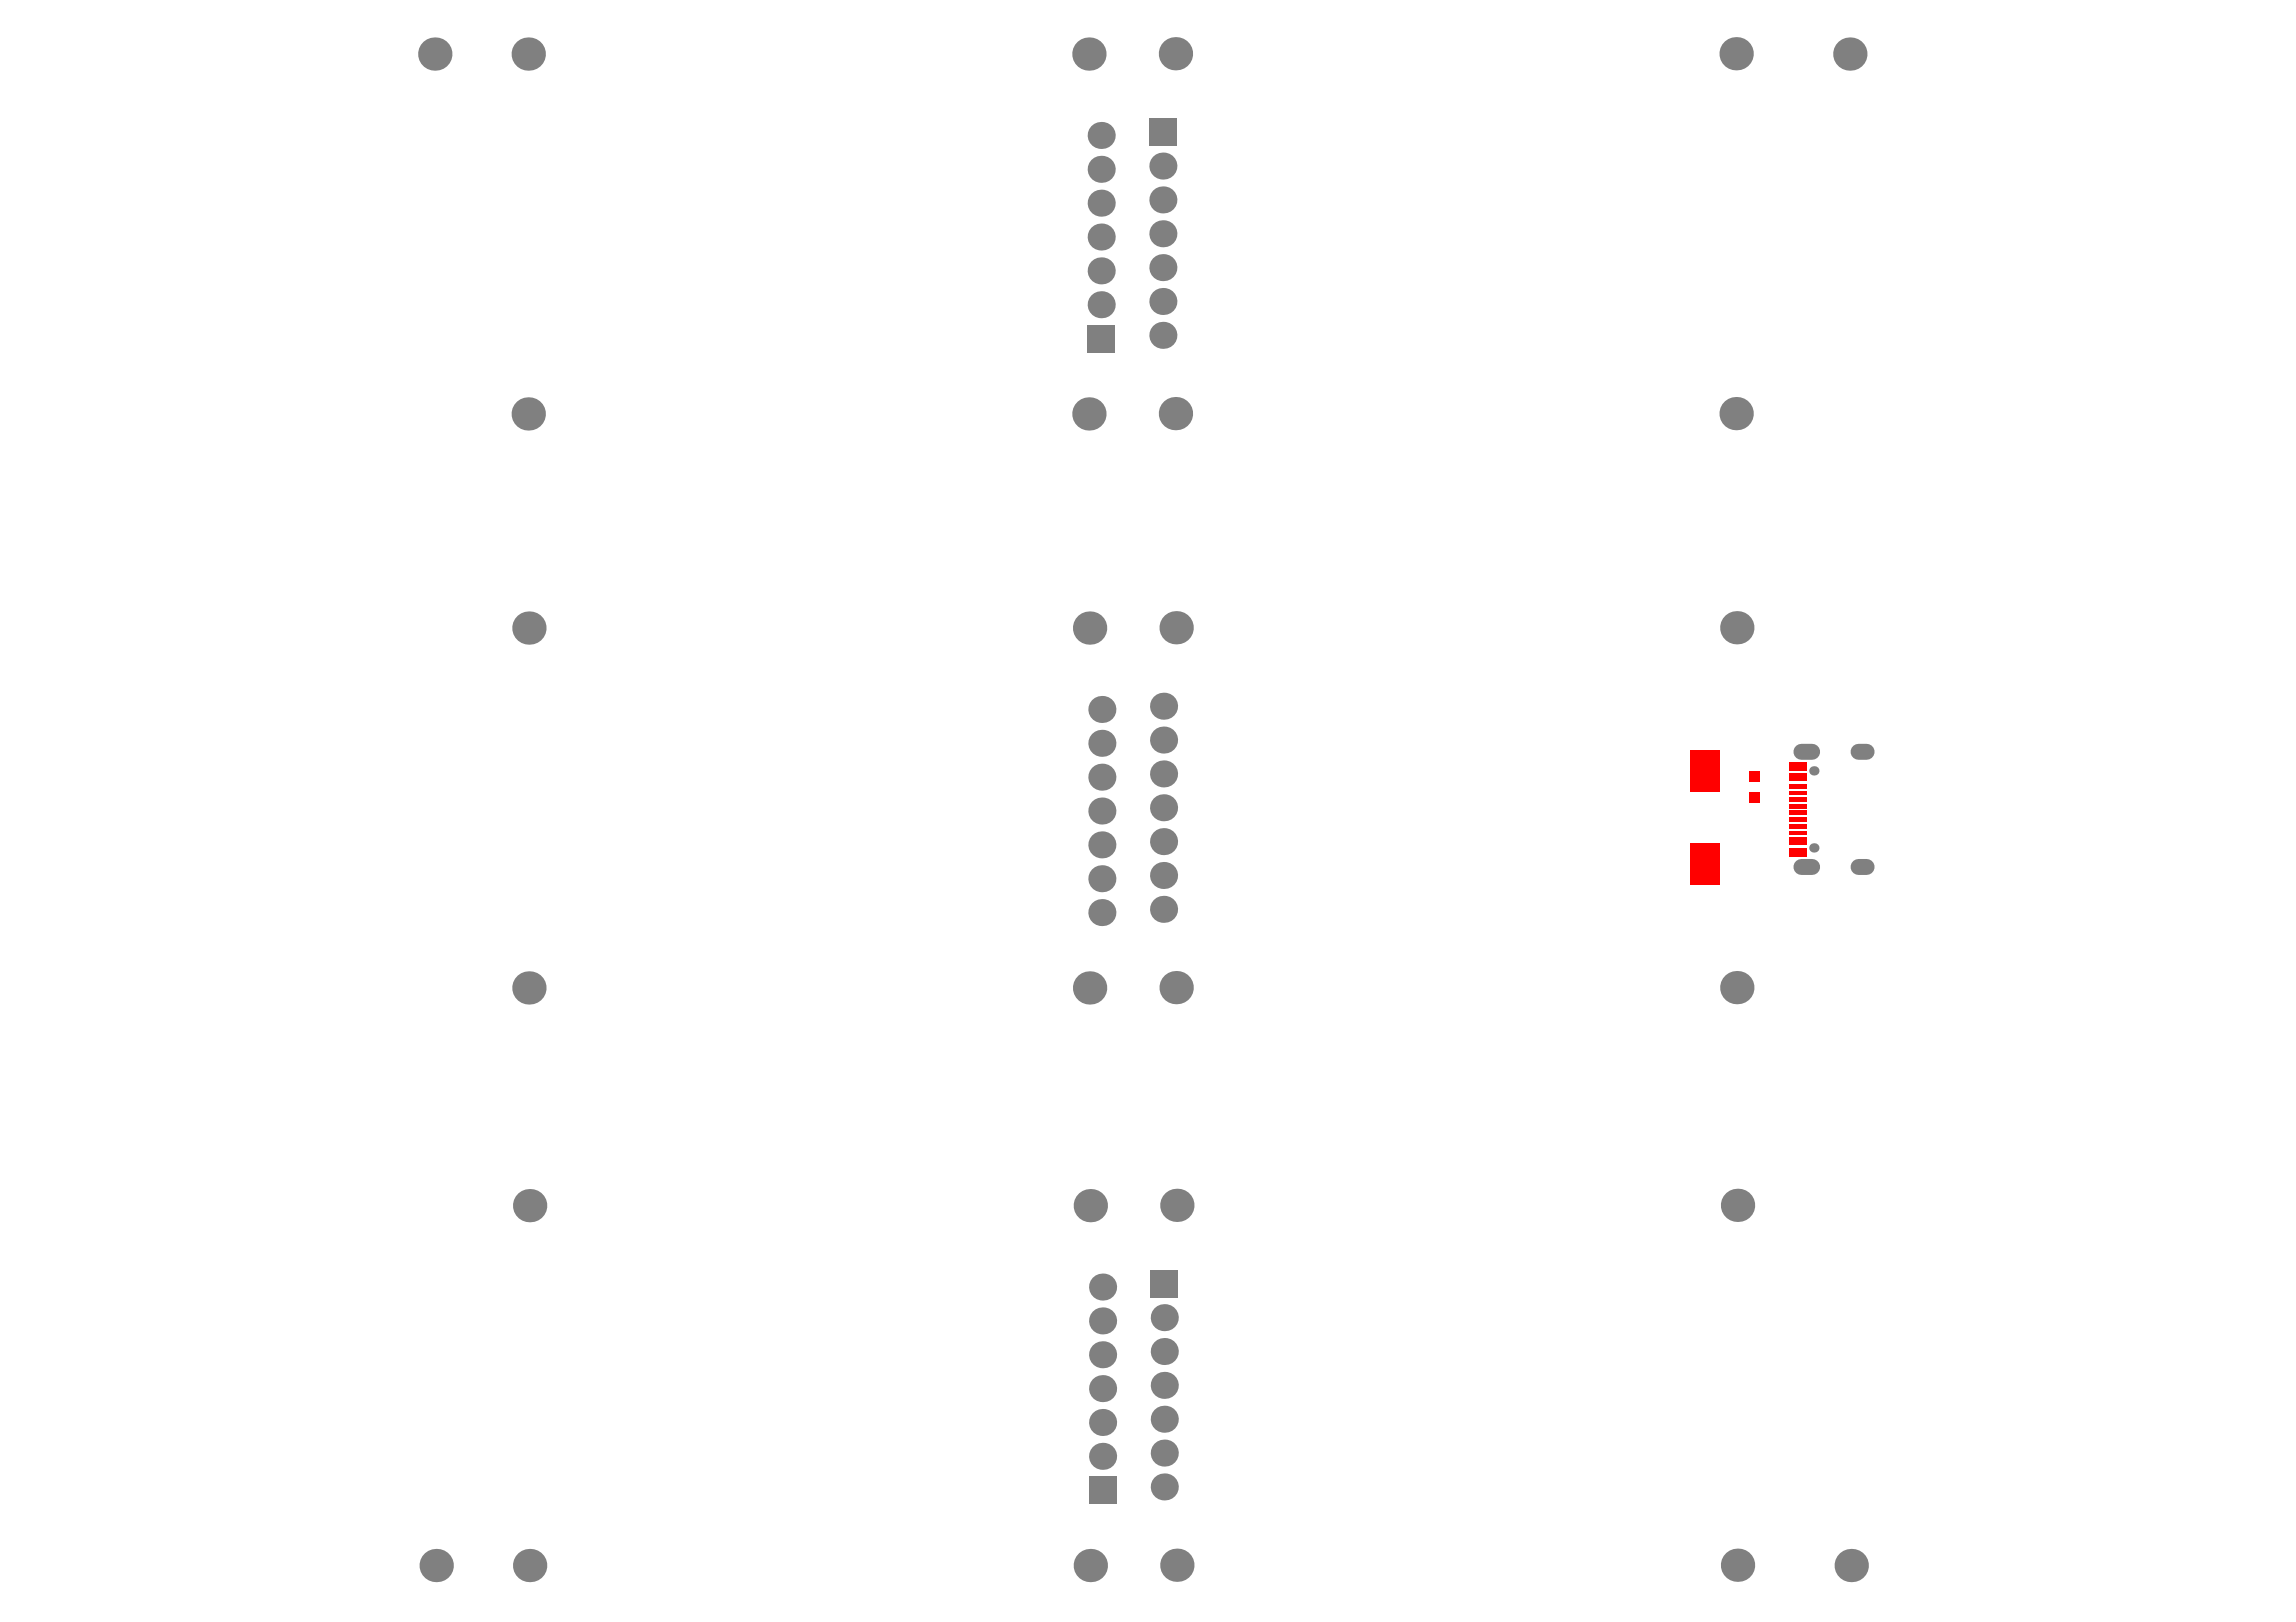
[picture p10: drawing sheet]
<svg xmlns="http://www.w3.org/2000/svg" width="297mm" height="210mm" viewBox="0 0 297 210" stroke-linecap="round" stroke-linejoin="round" font-family="sans-serif">
<g fill="#808080">
<circle cx="68.5" cy="202.6" r="2.16"/>
<circle cx="141.1" cy="202.6" r="2.16"/>
<circle cx="56.4" cy="202.6" r="2.16"/>
<circle cx="142.6" cy="188.5" r="1.75"/>
<circle cx="142.6" cy="184.1" r="1.75"/>
<circle cx="142.6" cy="179.7" r="1.75"/>
<circle cx="142.6" cy="175.3" r="1.75"/>
<circle cx="142.6" cy="170.9" r="1.75"/>
<circle cx="142.6" cy="166.6" r="1.75"/>
<circle cx="141.1" cy="156" r="2.16"/>
<circle cx="68.5" cy="156" r="2.16"/>
<circle cx="141" cy="127.8" r="2.16"/>
<circle cx="68.4" cy="127.8" r="2.16"/>
<circle cx="142.6" cy="118.1" r="1.75"/>
<circle cx="142.6" cy="113.7" r="1.75"/>
<circle cx="150.5" cy="113.3" r="1.75"/>
<circle cx="239.5" cy="202.6" r="2.16"/>
<circle cx="152.3" cy="202.6" r="2.16"/>
<circle cx="224.8" cy="202.6" r="2.16"/>
<circle cx="150.6" cy="192.4" r="1.75"/>
<circle cx="150.6" cy="188" r="1.75"/>
<circle cx="150.6" cy="183.7" r="1.75"/>
<circle cx="150.6" cy="179.3" r="1.75"/>
<circle cx="150.6" cy="174.9" r="1.75"/>
<circle cx="150.6" cy="170.5" r="1.75"/>
<circle cx="152.3" cy="156" r="2.16"/>
<circle cx="224.8" cy="156" r="2.16"/>
<circle cx="152.2" cy="127.8" r="2.16"/>
<circle cx="224.7" cy="127.8" r="2.16"/>
<circle cx="150.5" cy="117.7" r="1.75"/>
</g>
<g fill="#808080">
<path d="M140.9 191.1h3.5v3.5h-3.5z" fill-rule="evenodd"/>
<path d="M148.9 164.4h3.5v3.5h-3.5z" fill-rule="evenodd"/>
</g>
<path d="M233.1 112.2h1.3M240.4 112.2h1.1" fill="none" stroke="#808080" stroke-width="2.1"/>
<g fill="#808080">
<circle cx="234.7" cy="109.7" r=".6"/>
<circle cx="142.6" cy="109.3" r="1.75"/>
<circle cx="142.6" cy="105" r="1.75"/>
<circle cx="142.6" cy="100.6" r="1.75"/>
<circle cx="142.6" cy="96.2" r="1.75"/>
<circle cx="142.6" cy="91.8" r="1.75"/>
<circle cx="68.4" cy="81.3" r="2.16"/>
<circle cx="141" cy="81.3" r="2.16"/>
<circle cx="68.3" cy="53.6" r="2.16"/>
<circle cx="140.9" cy="53.6" r="2.16"/>
<circle cx="142.5" cy="39.4" r="1.75"/>
<circle cx="150.4" cy="39" r="1.75"/>
<circle cx="142.5" cy="35.1" r="1.75"/>
<circle cx="142.5" cy="30.7" r="1.75"/>
<circle cx="142.5" cy="26.3" r="1.75"/>
<circle cx="150.4" cy="25.9" r="1.75"/>
<circle cx="142.5" cy="21.9" r="1.75"/>
<circle cx="142.5" cy="17.5" r="1.75"/>
<circle cx="56.3" cy="7" r="2.16"/>
<circle cx="140.9" cy="7" r="2.16"/>
<circle cx="68.3" cy="7" r="2.16"/>
<circle cx="150.5" cy="108.9" r="1.75"/>
<circle cx="150.5" cy="104.5" r="1.75"/>
<circle cx="150.5" cy="100.2" r="1.75"/>
<circle cx="234.7" cy="99.8" r=".6"/>
</g>
<g fill="#808080">
<path d="M140.7 42.1h3.5v3.5h-3.5z" fill-rule="evenodd"/>
<path d="M148.7 15.4h3.5v3.5h-3.5z" fill-rule="evenodd"/>
</g>
<path d="M233.1 97.3h1.3M240.4 97.3h1.1" fill="none" stroke="#808080" stroke-width="2.1"/>
<g fill="#808080">
<circle cx="150.5" cy="95.8" r="1.75"/>
<circle cx="150.5" cy="91.4" r="1.75"/>
<circle cx="152.2" cy="81.2" r="2.16"/>
<circle cx="224.7" cy="81.2" r="2.16"/>
<circle cx="152.1" cy="53.5" r="2.16"/>
<circle cx="224.6" cy="53.5" r="2.16"/>
<circle cx="150.4" cy="43.4" r="1.75"/>
<circle cx="150.4" cy="34.6" r="1.75"/>
<circle cx="150.4" cy="30.3" r="1.75"/>
<circle cx="150.4" cy="21.5" r="1.75"/>
<circle cx="239.3" cy="7" r="2.16"/>
<circle cx="152.1" cy="7" r="2.16"/>
<circle cx="224.6" cy="7" r="2.16"/>
</g>
<g fill="#f00">
<path d="M218.7 109.1h3.8v5.5h-3.8z" fill-rule="evenodd"/>
<path d="M218.7 97.1h3.8v5.4h-3.8z" fill-rule="evenodd"/>
<path d="M231.5 98.7h2.2v.5h-2.2z" fill-rule="evenodd"/>
<path d="M231.5 99.2h2.2v.5h-2.2z" fill-rule="evenodd"/>
<path d="M231.5 105.8h2.2v.5h-2.2z" fill-rule="evenodd"/>
<path d="M231.5 106.6h2.2v.6h-2.2z" fill-rule="evenodd"/>
<path d="M231.5 107.5h2.2v.5h-2.2z" fill-rule="evenodd"/>
<path d="M231.5 110.3h2.2v.5h-2.2z" fill-rule="evenodd"/>
<path d="M231.5 104.9h2.2v.5h-2.2z" fill-rule="evenodd"/>
<path d="M231.5 103.2h2.2v.5h-2.2z" fill-rule="evenodd"/>
<path d="M231.5 104.1h2.2v.5h-2.2z" fill-rule="evenodd"/>
<path d="M231.5 108.4h2.2v.5h-2.2z" fill-rule="evenodd"/>
<path d="M231.5 108.9h2.2v.5h-2.2z" fill-rule="evenodd"/>
<path d="M231.5 109.7h2.2v.6h-2.2z" fill-rule="evenodd"/>
<path d="M231.5 102.3h2.2v.5h-2.2z" fill-rule="evenodd"/>
<path d="M231.5 100.1h2.2v.5h-2.2z" fill-rule="evenodd"/>
<path d="M231.5 100.6h2.2v.5h-2.2z" fill-rule="evenodd"/>
<path d="M231.5 101.5h2.2v.5h-2.2z" fill-rule="evenodd"/>
<path d="M226.4 99.8h1.3v1.3h-1.3z" fill-rule="evenodd"/>
<path d="M226.4 102.5h1.3v1.3h-1.3z" fill-rule="evenodd"/>
</g>
</svg>
